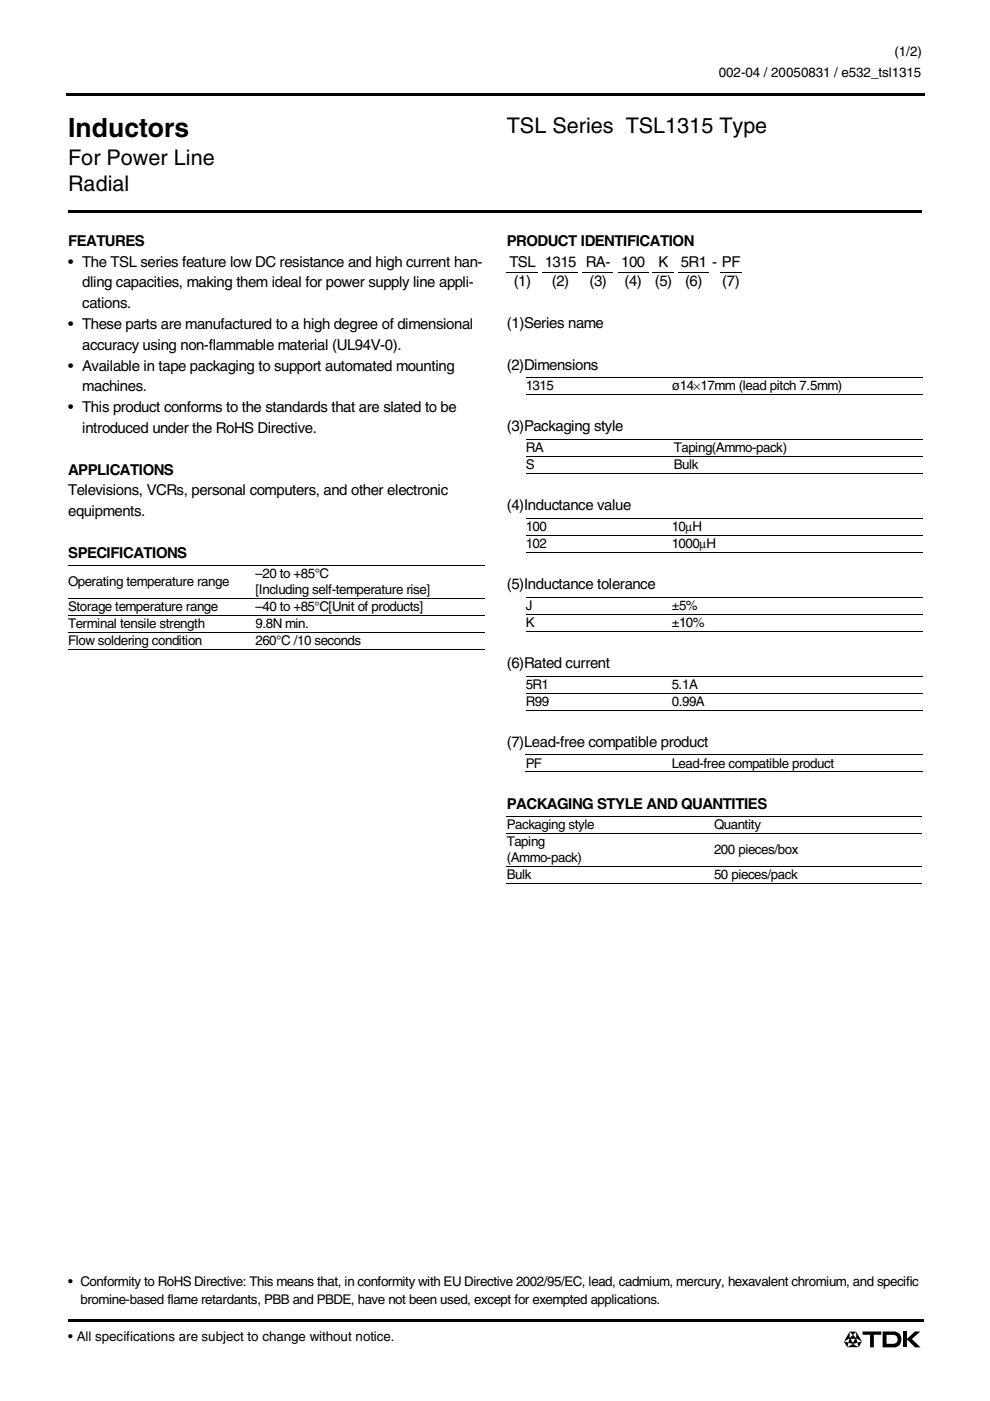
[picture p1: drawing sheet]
<svg xmlns="http://www.w3.org/2000/svg" width="210mm" height="297mm" viewBox="0 0 210 297" stroke-linecap="round" stroke-linejoin="round" font-family="sans-serif">
<defs><g id="words">
<text font-size="5.6" x="14.4" y="29">Inductors</text>
<g font-size="4.6">
<text x="107.4" y="28.2">TSL Series TSL1315 Type</text>
<text x="14.4" y="34.9">For Power Line</text>
<text x="14.4" y="40.6">Radial</text>
</g>
<g font-size="3.2">
<text x="14.4" y="52.1">FEATURES</text>
<text x="107.4" y="52.1">PRODUCT IDENTIFICATION</text>
<text x="14.4" y="56.5">• The TSL series feature low DC resistance and high current han-</text>
<text x="108" y="56.7">TSL 1315 RA-</text>
<text x="131.7" y="56.7">100</text>
<text x="139.6" y="56.7">K</text>
<text x="144.3" y="56.7">5R1 - PF</text>
<text x="17.4" y="60.9">dling capacities, making them ideal for power supply line appli-</text>
<text x="17.4" y="65.4">cations.</text>
<text x="108.9" y="60.7">(1)</text>
<text x="117" y="60.7">(2)</text>
<text x="125" y="60.7">(3)</text>
<text x="132.4" y="60.7">(4)</text>
<text x="138.8" y="60.7">(5)</text>
<text x="145.2" y="60.7">(6)</text>
<text x="153.1" y="60.7">(7)</text>
<text x="14.4" y="69.8">• These parts are manufactured to a high degree of dimensional</text>
<text x="107.4" y="69.6">(1)Series name</text>
<text x="17.4" y="74.2">accuracy using non-flammable material (UL94V-0).</text>
<text x="14.4" y="78.6">• Available in tape packaging to support automated mounting</text>
<text x="17.4" y="83">machines.</text>
<text x="107.4" y="78.4">(2)Dimensions</text>
<text x="14.4" y="87.4">• This product conforms to the standards that are slated to be</text>
<text x="17.4" y="91.8">introduced under the RoHS Directive.</text>
<text x="107.4" y="91.5">(3)Packaging style</text>
<text x="14.4" y="100.6">APPLICATIONS</text>
<text x="14.4" y="105">Televisions, VCRs, personal computers, and other electronic</text>
<text x="14.4" y="109.4">equipments.</text>
<text x="107.4" y="108.2">(4)Inductance value</text>
<text x="14.4" y="118.3">SPECIFICATIONS</text>
<text x="107.4" y="124.9">(5)Inductance tolerance</text>
<text x="107.4" y="141.6">(6)Rated current</text>
<text x="107.4" y="158.4">(7)Lead-free compatible product</text>
<text x="107.4" y="171.5">PACKAGING STYLE AND QUANTITIES</text>
</g>
<g font-size="2.8">
<text x="189.7" y="11.9">(1/2)</text>
<text x="152.4" y="16.4">002-04 / 20050831 / e532_tsl1315.fm</text>
<text x="111.5" y="82.7">1315</text>
<text x="142.5" y="82.7">ø14×17mm (lead pitch 7.5mm)</text>
<text x="111.5" y="95.8">RA</text>
<text x="142.9" y="95.8">Taping(Ammo-pack)</text>
<text x="111.5" y="99.4">S</text>
<text x="142.9" y="99.4">Bulk</text>
<text x="111.5" y="112.6">100</text>
<text x="142.4" y="112.6">10µH</text>
<text x="111.5" y="116.2">102</text>
<text x="142.4" y="116.2">1000µH</text>
<text x="14.4" y="124.3">Operating temperature range</text>
<text x="54.1" y="122.6">–20 to +85°C</text>
<text x="54.1" y="126">[Including self-temperature rise]</text>
<text x="14.4" y="129.6">Storage temperature range</text>
<text x="54.1" y="129.6">–40 to +85°C[Unit of products]</text>
<text x="111.5" y="129.3">J</text>
<text x="142.4" y="129.3">±5%</text>
<text x="14.4" y="133.2">Terminal tensile strength</text>
<text x="14.4" y="136.8">Flow soldering condition</text>
<text x="54.1" y="136.8">260°C /10 seconds</text>
<text x="54.1" y="133.2">9.8N min.</text>
<text x="111.5" y="132.9">K</text>
<text x="142.4" y="132.9">±10%</text>
<text x="111.5" y="146">5R1</text>
<text x="111.5" y="149.6">R99</text>
<text x="142.4" y="146">5.1A</text>
<text x="142.4" y="149.6">0.99A</text>
<text x="111.5" y="162.7">PF</text>
<text x="142.4" y="162.7">Lead-free compatible product</text>
<text x="107.4" y="175.9">Packaging style</text>
<text x="107.4" y="179.5">Taping</text>
<text x="151.4" y="175.9">Quantity</text>
<text x="107.4" y="182.8">(Ammo-pack)</text>
<text x="151.4" y="181.1">200 pieces/box</text>
<text x="107.4" y="186.4">Bulk</text>
<text x="151.4" y="186.4">50 pieces/pack</text>
<text x="14.4" y="272.8">• Conformity to RoHS Directive: This means that, in conformity with EU Directive 2002/95/EC, lead, cadmium, mercury, hexavalent chromium, and specific</text>
<text x="17.1" y="276.5">bromine-based flame retardants, PBB and PBDE, have not been used, except for exempted applications.</text>
<text x="14.5" y="284.4">• All specifications are subject to change without notice.</text>
</g>
</g></defs>
<path d="M182.9 282.3h3.9v.7h-1.5v2.7h-.8v-2.7h-1.6zM187.1 282.3h2.6a1.71 1.71 0 0 1 1.4 1.7 1.71 1.71 0 0 1-1.3 1.7h-2.7z" fill="#000"/>
<path d="M188 283h1.5a.96 .96 0 0 1 .8 1 .96 .96 0 0 1-.8 .9h-1.5z" fill="#fff"/>
<path d="M180.1 282.3h1.4l1.2 2.1-.7 1.2h-2.4l-.7-1.2zM191.4 282.3h.8v3.4h-.8zM192.2 283.9l1.8-1.6h1.1l-1.8 1.6 1.9 1.8h-1.2z" fill="#000"/>
<g fill="#fff">
<path d="M180.1 282.4l.7 .6-.7 .7z"/>
<path d="M181.5 282.4v1.3l-.6-.7z"/>
<path d="M179 284.4l1.1-.7-.2 1z"/>
<path d="M179.9 284.7l.9 .2-1.1 .7z"/>
<path d="M181.6 283.8l1.1 .6-.9 .3z"/>
<path d="M180.9 284.9l.9-.2 .2 .9z"/>
</g>
<path d="M180.1 283.7h1.4l-.7 1.2z" fill="#fff" stroke="#000" stroke-width=".21"/>
<path d="M14.2 19.7h.2v.6h-.2zM14.4 19.7h181.6v.6h-181.6zM14.4 279.7h181.3v.6h-181.3z" fill="#000"/>
<g fill="#fff">
<path d="M195.6 13.7h11.6v4h-11.6z"/>
<path d="M195.6 13.5h11.8v.3h-11.8z"/>
<path d="M207.1 13.7h.3v4.1h-.3z"/>
<path d="M195.5 17.5h11.7v.3h-11.7z"/>
<path d="M195.5 13.5h.3v4.2h-.3z"/>
</g>
<path d="M14.4 44.5v.6zM14.4 44.5h181.1v.6h-181.1zM195.5 44.5v.6z" fill="#000"/>
<g fill="none" stroke="#000" stroke-width=".21">
<path d="M107.4 57.8h6.6M115 57.8h7.6M123.6 57.8h6.4M131 57.8h6.4M138.4 57.8h4.5M143.9 57.8h6.4M152.7 57.8h4.5M111.5 80.1h84.1M111.5 83.7h84.1M111.5 93.2h84.1M111.5 96.8h84.1M14.4 120h88.3"/>
<path d="M111.5 100.4h84.1M111.5 109.9h84.1M111.5 113.5h84.1M111.5 117.1h84.1M14.4 126.9h88.3M14.4 130.5h88.3M14.4 134.1h88.3M14.4 137.7h88.3M111.5 126.6h84.1M111.5 130.2h84.1M111.5 133.8h84.1M111.5 143.3h84.1"/>
<path d="M111.5 146.9h84.1M111.5 150.5h84.1M107.4 173.2h88.1M107.4 176.8h88.1M111.5 160.1h84.2M111.5 163.7h84.2M107.4 183.8h88.1M107.4 187.4h88.1"/>
</g>
<use href="#words"/>
</svg>
